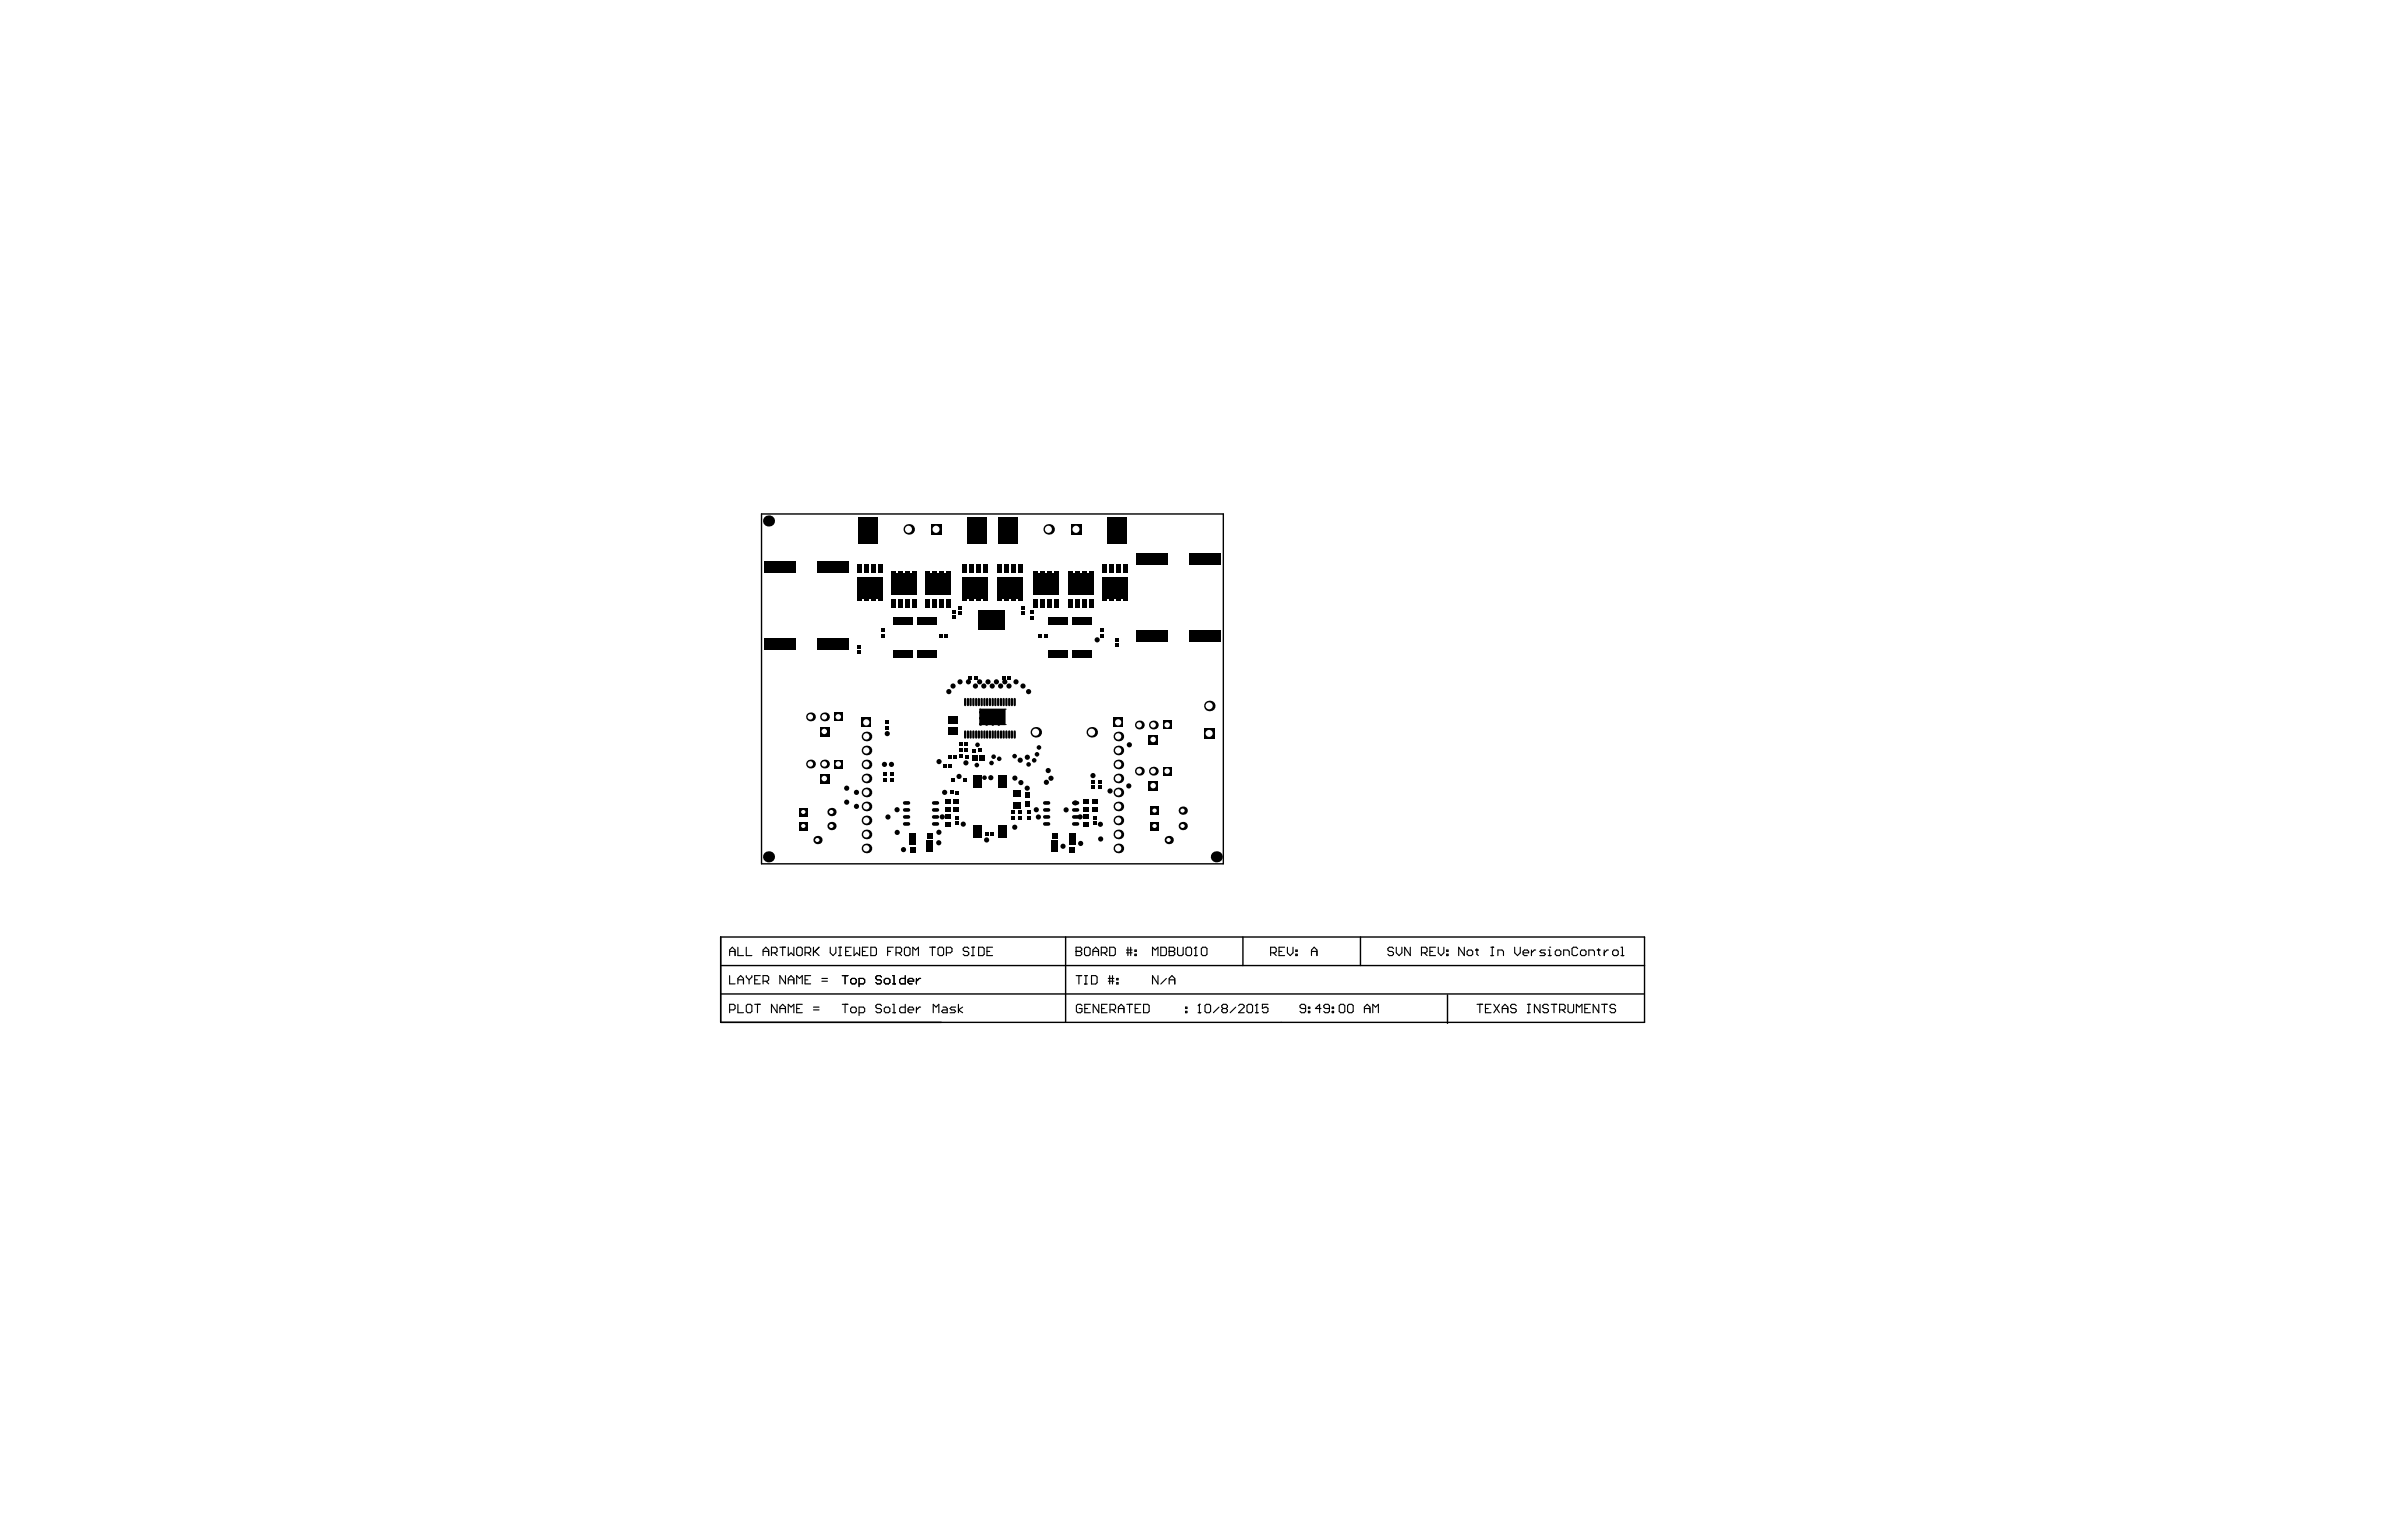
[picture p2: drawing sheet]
<svg xmlns="http://www.w3.org/2000/svg" width="432mm" height="279mm" viewBox="0 0 432 279" stroke-linecap="round" stroke-linejoin="round" font-family="sans-serif">
<path d="M138 93.2h83.8v63.4h-83.8zM130.6 169.9h167.5v15.5h-167.5zM130.6 175.1h167.5M193.2 169.9v15.5M225.3 169.9v5.2M246.6 169.9v5.2M130.6 180.2h167.5M262.4 180.4v5.2" fill="none" stroke="#000" stroke-width=".25"/>
<g fill="none" stroke="#000" stroke-width=".2">
<path d="M132.3 173.3v-1l.4-.6 .6 .6v1M132.3 176.9v1.5h1M132.3 172.5h1M133.8 171.7v1.6h1M133.8 178.4v-1l.5-.5 .5 .5v1M133.8 177.7h1M135.3 171.7v1.6h1M135.3 176.9v.3l.5 .5M135.8 177.7v.7M136.3 176.9v.3l-.5 .5M136.8 177.7h.5M137.8 176.9h-1v1.5h1"/>
<path d="M138.3 172.5h1M138.3 177.9h.8l.2-.2v-.5l-.2-.3h-.8v1.5M138.3 173.3v-1l.5-.6 .5 .6v1M138.8 177.9l.5 .5M139.8 172.8h.8l.3-.3v-.5l-.3-.3h-.8v1.6M140.4 172.8l.5 .5M141.4 171.7h1M141.9 171.7v1.6M142.4 176.9v1.5l-1-1.5v1.5M142.9 171.7v1.6l.5-.5 .5 .5v-1.6M142.9 178.4v-1l.5-.5 .5 .5v1M142.9 177.7h1"/>
<path d="M144.4 178.4v-1.5l.5 .5 .5-.5v1.5M144.7 171.7h.5l.2 .3v1l-.2 .3h-.5l-.3-.3v-1zM145.9 172.8h.8l.3-.3v-.5l-.3-.3h-.8v1.6M145.9 177.7h.5M146.4 172.8l.6 .5M147 176.9h-1.1v1.5h1.1M147.5 171.7v1.6M147.7 172.5l.8 .8M148.5 171.7l-1 1.1M149 177.9h1M149 177.4h1M150.5 171.7v1.1l.5 .5 .5-.5v-1.1"/>
<path d="M152 173.3h.5M152 171.7h.5M152.3 171.7v1.6M152.7 176.9h1M153.2 176.9v1.5M153.3 172.5h.5M154.3 171.7h-1v1.6h1M154.5 177.4h.5l.2 .3v.4l-.2 .3h-.5l-.3-.3v-.4zM154.8 171.7v1.6l.5-.5 .5 .5v-1.6M155.7 178.4h.8l.2-.3v-.4l-.2-.3h-.8v1.5M156.3 172.5h.5M157.4 171.7h-1.1v1.6h1.1"/>
<path d="M157.9 171.7h.7l.3 .3v1l-.3 .3h-.7zM159.8 177.2l-.3-.3h-.5l-.2 .3v.2l.2 .3h.5l.3 .2v.2l-.3 .3h-.5l-.2-.3M160.5 177.4h.6l.2 .3v.4l-.2 .3h-.6l-.2-.3v-.4zM160.9 172.5h.5M161.8 178.4h.5M161.8 176.9h.3v1.5M161.9 171.7h-1v1.6M162.4 172.8h.8l.2-.3v-.5l-.2-.3h-.8v1.6M162.9 172.8l.5 .5M164.1 176.9v1.5h-.8l-.2-.3v-.4l.2-.3h.8M164.2 171.7h.5l.3 .3v1l-.3 .3h-.5l-.3-.3v-1zM164.6 177.9h1v-.2l-.2-.3h-.5l-.3 .3v.4l.3 .3h.5"/>
<path d="M165.5 173.3v-1.6l.5 .6 .5-.6v1.6M166.1 177.4v1M166.9 177.4h-.3l-.5 .5M168.5 171.7h1M169 171.7v1.6M170.3 171.7h.5l.3 .3v1l-.3 .3h-.5l-.3-.3v-1zM171.6 172.8h.7l.3-.3v-.5l-.3-.3h-.7v1.6M175.6 172l-.2-.3h-.5l-.3 .3v.3l.3 .2h.5l.2 .3v.2l-.2 .3h-.5l-.3-.3M176.1 173.3h.5M176.1 171.7h.5M176.4 171.7v1.6M177.4 171.7h.8l.2 .3v1l-.2 .3h-.8z"/>
<path d="M178.9 172.5h.5M179.9 171.7h-1v1.6h1M195.1 172.5h.1M195.1 171.7h.7l.3 .3v.3l-.3 .2 .3 .3v.2l-.3 .3h-.7zM195.1 172.5h.7M195.1 176.9h1M195.6 176.9v1.5M196.6 176.9h.5M196.6 178.4h.5M196.8 171.7h.6l.2 .3v1l-.2 .3h-.6l-.2-.3v-1zM196.8 176.9v1.5M197.9 176.9h.7l.3 .3v1l-.3 .2h-.7z"/>
<path d="M198.1 172.5h1M198.1 173.3v-1l.5-.6 .5 .6v1M199.6 172.8h.8l.3-.3v-.5l-.3-.3h-.8v1.6M200.1 172.8l.6 .5M200.9 177.9h1M200.9 177.4h1M201.2 171.7h.7l.3 .3v1l-.3 .3h-.7zM201.2 176.9v1.5M201.7 176.9v1.5M202.4 177.4h.3v.3h-.3zM202.4 178.2h.3v.2h-.3zM204.2 172.8h1"/>
<path d="M204.2 172.3h1M204.5 171.7v1.6M205 171.7v1.6M205.7 173h.3v.3h-.3zM205.7 172.3h.3v.2h-.3zM208.9 173.3v-1.6l.5 .6 .5-.6v1.6M209.9 176.9v1.5l-1-1.5v1.5M210.4 171.7h.8l.2 .3v1l-.2 .3h-.8zM211.4 177.4l-1 1M211.9 172.5h.1M211.9 171.7h.8l.3 .3v.3l-.3 .2 .3 .3v.2l-.3 .3h-.8zM211.9 172.5h.8"/>
<path d="M211.9 177.7h1.1M211.9 178.4v-1l.6-.5 .5 .5v1M213.5 171.7v1.3l.2 .3h.5l.3-.3v-1.3M215.2 171.7h.5l.3 .3v1l-.3 .3h-.5l-.2-.3v-1zM216.5 173.3h.5M216.8 171.7h.1M216.8 171.7v1.6M216.8 171.7l-.3 .3M218 171.7h.5l.3 .3v1l-.3 .3h-.5l-.2-.3v-1zM230.3 172.8h.8l.2-.3v-.5l-.2-.3h-.8v1.6M230.8 172.8l.5 .5M231.9 172.5h.5"/>
<path d="M232.9 171.7h-1v1.6h1M233.4 171.7v1.1l.5 .5 .5-.5v-1.1M234.9 173h.3v.3h-.3zM234.9 172.3h.3v.2h-.3zM237.7 172.5h1M237.7 173.3v-1l.5-.6 .5 .6v1M252.6 172l-.2-.3h-.6l-.2 .3v.3l.2 .2h.6l.2 .3v.2l-.2 .3h-.6l-.2-.3M253.1 171.7v1.1l.5 .5 .5-.5v-1.1M255.7 171.7v1.6l-1.1-1.6v1.6M257.7 172.8h.7l.3-.3v-.5l-.3-.3h-.7v1.6M258.2 172.8l.5 .5M259.2 172.5h.5"/>
<path d="M260.2 171.7h-1v1.6h1M260.7 171.7v1.1l.5 .5 .5-.5v-1.1M262.2 173h.3v.3h-.3zM262.2 172.3h.3v.2h-.3zM265.4 171.7v1.6l-1-1.6v1.6M266.2 172.3h.5l.3 .2v.5l-.3 .3h-.5l-.3-.3v-.5zM267.5 172.3h.5M267.7 172v1l.3 .3M270.3 173.3h.5M270.3 171.7h.5M270.5 171.7v1.6M271.5 173.3v-1h.8l.2 .2v.8"/>
<path d="M274.6 171.7v1.1l.5 .5 .5-.5v-1.1M276.1 172.8h1v-.3l-.2-.2h-.5l-.3 .2v.5l.3 .3h.5M277.6 172.3v1M278.4 172.3h-.3l-.5 .5M280.2 172.3h-.8l-.3 .2 .3 .3h.5l.3 .2-.3 .3h-.8M280.7 173.3h.5M280.7 172.3h.2v1M280.9 171.7h.1M282.2 172.3h.5l.2 .2v.5l-.2 .3h-.5l-.3-.3v-.5zM283.5 173.3v-1h.7l.3 .2v.8M286 172l-.3-.3h-.5l-.2 .3v1l.2 .3h.5l.3-.3M286.8 172.3h.5l.2 .2v.5l-.2 .3h-.5l-.3-.3v-.5z"/>
<path d="M288 173.3v-1h.8l.2 .2v.8M289.5 172.3h.5M289.8 172v1l.2 .3M290.8 172.3v1M291.6 172.3h-.3l-.5 .5M292.6 172.3h.5l.2 .2v.5l-.2 .3h-.5l-.3-.3v-.5zM293.9 173.3h.5M293.9 171.7h.2v1.6M132.3 183.1h.7l.3-.2v-.5l-.3-.3h-.7v1.5M133.8 182.1v1.5h1M135.5 182.1h.5l.3 .3v1l-.3 .2h-.5l-.2-.2v-1zM136.8 182.1h1"/>
<path d="M137.3 182.1v1.5M140.9 182.1v1.5l-1.1-1.5v1.5M141.4 183.6v-1l.5-.5 .5 .5v1M141.4 182.9h1M142.9 183.6v-1.5l.5 .5 .5-.5v1.5M144.4 182.9h.5M145.4 182.1h-1v1.5h1M147.5 183.1h1M147.5 182.6h1M152.7 182.1h1M153.2 182.1v1.5M154.5 182.6h.5l.2 .3v.5l-.2 .2h-.5l-.3-.2v-.5z"/>
<path d="M155.7 183.6h.8l.2-.2v-.5l-.2-.3h-.8v1.5M159.8 182.4l-.3-.3h-.5l-.2 .3v.2l.2 .3h.5l.3 .2v.3l-.3 .2h-.5l-.2-.2M160.5 182.6h.6l.2 .3v.5l-.2 .2h-.6l-.2-.2v-.5zM161.8 182.1h.3v1.5M161.8 183.6h.5M164.1 182.1v1.5h-.8l-.2-.2v-.5l.2-.3h.8M164.6 183.1h1v-.2l-.2-.3h-.5l-.3 .3v.5l.3 .2h.5M166.1 182.6v1M166.9 182.6h-.3l-.5 .5M169.2 183.6v-1.5l.5 .5 .5-.5v1.5M170.9 182.6h.6l.2 .3v.7h-.8l-.2-.2 .2-.3h.8M173.2 182.6h-.7l-.3 .3 .3 .2h.5l.2 .3-.2 .2h-.8"/>
<path d="M173.7 182.1v1.5M174.5 182.6l-.8 .5 .8 .5M196.1 182.4l-.2-.3h-.5l-.3 .3v1l.3 .2h.5l.2-.2v-.5h-.5M196.6 182.9h.6M197.7 182.1h-1.1v1.5h1.1M199.2 182.1v1.5l-1-1.5v1.5M199.7 182.9h.5M200.7 182.1h-1v1.5h1M201.2 183.1h.8l.2-.2v-.5l-.2-.3h-.8v1.5M201.7 183.1l.5 .5M202.7 182.9h1M202.7 183.6v-1l.5-.5 .5 .5v1"/>
<path d="M204.3 182.1h1M204.8 182.1v1.5M205.8 182.9h.5M206.8 182.1h-1v1.5h1M207.3 182.1h.8l.2 .3v1l-.2 .2h-.8zM214.9 183.4h.3v.2h-.3zM214.9 182.6h.3v.3h-.3zM217.2 183.6h.5M217.4 182.1h.1M217.4 182.1v1.5M217.4 182.1l-.2 .3M218.7 182.1h.5l.3 .3v1l-.3 .2h-.5l-.3-.2v-1z"/>
<path d="M221 182.6l-1 1M221.7 182.9l-.2-.3v-.2l.2-.3h.5l.3 .3v.2l-.3 .3M221.7 182.9l-.2 .2v.3l.2 .2h.5l.3-.2v-.3l-.3-.2M221.7 182.9h.5M224 182.6l-1 1M224.5 182.4l.3-.3h.5l.2 .3v.2l-1 1h1M226.3 182.1h.5l.3 .3v1l-.3 .2h-.5l-.3-.2v-1zM227.6 183.6h.5M227.8 182.1h.1M227.8 182.1v1.5M227.8 182.1l-.2 .3M229.9 182.1h-1.1v.8l.5-.3h.3l.3 .3v.5l-.3 .2h-.5l-.3-.2"/>
<path d="M236.7 182.9h-.8l-.2-.3v-.2l.2-.3h.5l.3 .3v1l-.3 .2h-.5l-.2-.2M237.2 183.4h.2v.2h-.2zM237.2 182.6h.2v.3h-.2zM239.5 182.9h-1l.7-.8v1.5M241 182.9h-.8l-.2-.3v-.2l.2-.3h.5l.3 .3v1l-.3 .2h-.5l-.2-.2M241.5 183.4h.2v.2h-.2zM241.5 182.6h.2v.3h-.2zM243 182.1h.5l.3 .3v1l-.3 .2h-.5l-.2-.2v-1zM244.5 182.1h.5l.3 .3v1l-.3 .2h-.5l-.2-.2v-1zM247.3 182.9h1M247.3 183.6v-1l.5-.5 .5 .5v1M248.9 183.6v-1.5l.5 .5 .5-.5v1.5"/>
<path d="M267.8 182.1h1M268.3 182.1v1.5M269.3 182.9h.5M270.3 182.1h-1v1.5h1M270.8 182.1l1 1.5M271.8 182.1l-1 1.5M272.3 182.9h1M272.3 183.6v-1l.5-.5 .5 .5v1M274.9 182.4l-.3-.3h-.5l-.3 .3v.2l.3 .3h.5l.3 .2v.3l-.3 .2h-.5l-.3-.2M276.9 182.1h.5M276.9 183.6h.5M277.1 182.1v1.5"/>
<path d="M279.2 182.1v1.5l-1-1.5v1.5M280.7 182.4l-.3-.3h-.5l-.2 .3v.2l.2 .3h.5l.3 .2v.3l-.3 .2h-.5l-.2-.2M281.2 182.1h1M281.7 182.1v1.5M282.7 183.1h.8l.2-.2v-.5l-.2-.3h-.8v1.5M283.2 183.1l.5 .5M284.2 182.1v1.3l.3 .2h.5l.3-.2v-1.3M285.8 183.6v-1.5l.5 .5 .5-.5v1.5M287.3 182.9h.5M288.3 182.1h-1v1.5h1M289.8 182.1v1.5l-1-1.5v1.5M290.3 182.1h1"/>
<path d="M290.8 182.1v1.5M292.9 182.4l-.3-.3h-.5l-.3 .3v.2l.3 .3h.5l.3 .2v.3l-.3 .2h-.5l-.3-.2"/>
</g>
<g fill="#000">
<path d="M155.4 104.7h4.6v4h-4.6z" fill-rule="evenodd"/>
<path d="M161.6 103.8h4.6v4h-4.6z" fill-rule="evenodd"/>
<path d="M167.7 103.8h4.6v4h-4.6z" fill-rule="evenodd"/>
<path d="M174.4 104.7h4.6v4h-4.6z" fill-rule="evenodd"/>
<path d="M180.8 104.7h4.6v4h-4.6z" fill-rule="evenodd"/>
<path d="M187.2 103.8h4.7v4h-4.7z" fill-rule="evenodd"/>
<path d="M193.6 103.8h4.6v4h-4.6z" fill-rule="evenodd"/>
<path d="M199.8 104.7h4.6v4h-4.6z" fill-rule="evenodd"/>
<path d="M144.9 149h1.5v1.5h-1.5z" fill-rule="evenodd"/>
</g>
<g fill="#000">
<circle cx="198.9" cy="116" r=".47"/>
<circle cx="160.3" cy="138.6" r=".47"/>
<circle cx="160.8" cy="133" r=".47"/>
<circle cx="161.6" cy="138.6" r=".47"/>
<circle cx="170.2" cy="138.1" r=".47"/>
<circle cx="172" cy="125.4" r=".47"/>
<circle cx="172.8" cy="124.4" r=".47"/>
<circle cx="174" cy="123.6" r=".47"/>
<circle cx="175.1" cy="138.3" r=".47"/>
<circle cx="175.6" cy="123.6" r=".47"/>
<circle cx="176.8" cy="124.4" r=".47"/>
<circle cx="177.1" cy="138.7" r=".42"/>
<circle cx="177.2" cy="135" r=".42"/>
<circle cx="177.6" cy="123.6" r=".47"/>
<circle cx="177.8" cy="129.1" r=".29"/>
<circle cx="177.8" cy="130.2" r=".29"/>
<circle cx="177.8" cy="131.3" r=".29"/>
<circle cx="178.3" cy="124.4" r=".47"/>
<circle cx="178.9" cy="130.2" r=".29"/>
<circle cx="178.9" cy="129.1" r=".29"/>
<circle cx="178.9" cy="131.3" r=".29"/>
<circle cx="179.1" cy="123.6" r=".47"/>
<circle cx="179.7" cy="138.3" r=".42"/>
<circle cx="179.9" cy="124.4" r=".47"/>
<circle cx="180" cy="130.2" r=".29"/>
<circle cx="180" cy="129.1" r=".29"/>
<circle cx="180" cy="131.3" r=".29"/>
<circle cx="180.1" cy="137.2" r=".42"/>
<circle cx="180.6" cy="123.6" r=".47"/>
<circle cx="181.1" cy="129.1" r=".29"/>
<circle cx="181.1" cy="130.2" r=".29"/>
<circle cx="181.1" cy="131.3" r=".29"/>
<circle cx="181.1" cy="137.6" r=".42"/>
<circle cx="181.4" cy="124.4" r=".47"/>
<circle cx="182.1" cy="123.6" r=".47"/>
<circle cx="182.9" cy="124.4" r=".47"/>
<circle cx="183.9" cy="137.1" r=".42"/>
<circle cx="184.2" cy="123.6" r=".47"/>
<circle cx="184.9" cy="137.8" r=".47"/>
<circle cx="185.4" cy="124.4" r=".47"/>
<circle cx="186.2" cy="137.3" r=".47"/>
<circle cx="186.5" cy="138.6" r=".42"/>
<circle cx="186.5" cy="125.4" r=".47"/>
<circle cx="187.5" cy="137.9" r=".42"/>
<circle cx="188" cy="136.8" r=".42"/>
<circle cx="188.3" cy="135.5" r=".42"/>
<circle cx="190" cy="139.7" r=".47"/>
<circle cx="204.7" cy="135" r=".47"/>
<circle cx="153.5" cy="142.9" r=".47"/>
<circle cx="153.5" cy="145.4" r=".47"/>
<circle cx="155.3" cy="143.7" r=".47"/>
<circle cx="155.3" cy="146.2" r=".47"/>
<circle cx="161" cy="148.1" r=".47"/>
<circle cx="162.6" cy="146.8" r=".47"/>
<circle cx="162.6" cy="150.9" r=".47"/>
<circle cx="163.8" cy="154" r=".47"/>
<circle cx="170.2" cy="152.8" r=".47"/>
<circle cx="170.2" cy="150.9" r=".47"/>
<circle cx="170.8" cy="148.1" r=".47"/>
<circle cx="171.2" cy="143.7" r=".47"/>
<circle cx="173.9" cy="140.8" r=".47"/>
<circle cx="174.6" cy="149.4" r=".47"/>
<circle cx="178.5" cy="141" r=".42"/>
<circle cx="178.9" cy="152.3" r=".47"/>
<circle cx="179.6" cy="141" r=".47"/>
<circle cx="184" cy="150" r=".47"/>
<circle cx="184" cy="141.1" r=".47"/>
<circle cx="185.1" cy="141.9" r=".47"/>
<circle cx="186.2" cy="142.9" r=".47"/>
<circle cx="187.9" cy="146.8" r=".47"/>
<circle cx="188.2" cy="148.1" r=".47"/>
<circle cx="189.7" cy="141.8" r=".47"/>
<circle cx="190.5" cy="141.1" r=".47"/>
<circle cx="192.7" cy="153.4" r=".47"/>
<circle cx="193.3" cy="146.8" r=".47"/>
<circle cx="194.9" cy="145.6" r=".47"/>
<circle cx="195.8" cy="148.1" r=".47"/>
<circle cx="195.9" cy="152.9" r=".47"/>
<circle cx="198.1" cy="140.6" r=".47"/>
<circle cx="199.5" cy="149.5" r=".47"/>
<circle cx="199.5" cy="152.1" r=".47"/>
<circle cx="201.2" cy="143.4" r=".47"/>
<circle cx="204.6" cy="142.5" r=".47"/>
</g>
<circle cx="145.6" cy="149.8" r=".38" fill="#fff"/>
<circle cx="202.7" cy="153.8" r=".88" fill="#000"/>
<circle cx="202.7" cy="153.8" r=".57" fill="#fff"/>
<circle cx="202.7" cy="143.7" r=".88" fill="#000"/>
<circle cx="202.7" cy="143.7" r=".57" fill="#fff"/>
<circle cx="202.7" cy="133.5" r=".88" fill="#000"/>
<circle cx="202.7" cy="133.5" r=".57" fill="#fff"/>
<circle cx="206.5" cy="139.8" r=".8" fill="#000"/>
<circle cx="206.5" cy="139.8" r=".49" fill="#fff"/>
<circle cx="206.5" cy="131.5" r=".8" fill="#000"/>
<circle cx="206.5" cy="131.4" r=".49" fill="#fff"/>
<path d="M144.9 146.5h1.5v1.5h-1.5z" fill-rule="evenodd" fill="#000"/>
<circle cx="145.6" cy="147.2" r=".38" fill="#fff"/>
<path d="M151.2 137.7h1.6v1.6h-1.6z" fill-rule="evenodd" fill="#000"/>
<circle cx="152" cy="138.5" r=".49" fill="#fff"/>
<circle cx="202.7" cy="148.8" r=".88" fill="#000"/>
<circle cx="202.7" cy="148.7" r=".57" fill="#fff"/>
<circle cx="202.7" cy="151.3" r=".88" fill="#000"/>
<circle cx="202.7" cy="151.3" r=".57" fill="#fff"/>
<circle cx="202.7" cy="138.6" r=".88" fill="#000"/>
<circle cx="202.7" cy="138.6" r=".57" fill="#fff"/>
<circle cx="202.7" cy="141.1" r=".88" fill="#000"/>
<circle cx="202.7" cy="141.1" r=".57" fill="#fff"/>
<circle cx="202.7" cy="136.1" r=".88" fill="#000"/>
<circle cx="202.7" cy="136.1" r=".57" fill="#fff"/>
<path d="M201.9 130.1h1.7v1.8h-1.7z" fill-rule="evenodd" fill="#000"/>
<circle cx="202.7" cy="131" r=".57" fill="#fff"/>
<path d="M151.2 129.2h1.6v1.6h-1.6z" fill-rule="evenodd" fill="#000"/>
<circle cx="152" cy="130" r=".49" fill="#fff"/>
<circle cx="202.7" cy="146.2" r=".88" fill="#000"/>
<circle cx="202.7" cy="146.2" r=".57" fill="#fff"/>
<circle cx="150.7" cy="149.8" r=".75" fill="#000"/>
<circle cx="150.7" cy="149.8" r=".38" fill="#fff"/>
<circle cx="157.1" cy="153.8" r=".88" fill="#000"/>
<circle cx="157" cy="153.8" r=".57" fill="#fff"/>
<circle cx="157.1" cy="143.7" r=".88" fill="#000"/>
<circle cx="157" cy="143.7" r=".57" fill="#fff"/>
<circle cx="157.1" cy="133.5" r=".88" fill="#000"/>
<circle cx="157" cy="133.5" r=".57" fill="#fff"/>
<path d="M208.6 149h1.5v1.5h-1.5z" fill-rule="evenodd" fill="#000"/>
<circle cx="209.3" cy="149.8" r=".38" fill="#fff"/>
<circle cx="209.1" cy="139.8" r=".8" fill="#000"/>
<circle cx="209" cy="139.8" r=".49" fill="#fff"/>
<circle cx="209.1" cy="131.5" r=".8" fill="#000"/>
<circle cx="209" cy="131.4" r=".49" fill="#fff"/>
<circle cx="214.4" cy="149.8" r=".75" fill="#000"/>
<circle cx="214.4" cy="149.8" r=".38" fill="#fff"/>
<path d="M210.8 139h1.6v1.6h-1.6z" fill-rule="evenodd" fill="#000"/>
<circle cx="211.6" cy="139.8" r=".49" fill="#fff"/>
<path d="M210.8 130.6h1.6v1.6h-1.6z" fill-rule="evenodd" fill="#000"/>
<circle cx="211.6" cy="131.4" r=".49" fill="#fff"/>
<circle cx="150.7" cy="147.2" r=".75" fill="#000"/>
<circle cx="150.7" cy="147.2" r=".38" fill="#fff"/>
<circle cx="148.2" cy="152.3" r=".75" fill="#000"/>
<circle cx="148.2" cy="152.3" r=".38" fill="#fff"/>
<circle cx="149.5" cy="138.5" r=".8" fill="#000"/>
<circle cx="149.4" cy="138.5" r=".49" fill="#fff"/>
<circle cx="146.9" cy="138.5" r=".8" fill="#000"/>
<circle cx="146.9" cy="138.5" r=".49" fill="#fff"/>
<path d="M148.6 140.3h1.7v1.7h-1.7z" fill-rule="evenodd" fill="#000"/>
<circle cx="149.4" cy="141.2" r=".49" fill="#fff"/>
<path d="M148.6 131.8h1.7v1.7h-1.7z" fill-rule="evenodd" fill="#000"/>
<circle cx="149.4" cy="132.6" r=".49" fill="#fff"/>
<circle cx="157.1" cy="151.3" r=".88" fill="#000"/>
<circle cx="157" cy="151.3" r=".57" fill="#fff"/>
<circle cx="157.1" cy="148.8" r=".88" fill="#000"/>
<circle cx="157" cy="148.7" r=".57" fill="#fff"/>
<circle cx="157.1" cy="141.1" r=".88" fill="#000"/>
<circle cx="157" cy="141.1" r=".57" fill="#fff"/>
<circle cx="157.1" cy="138.6" r=".88" fill="#000"/>
<circle cx="157" cy="138.6" r=".57" fill="#fff"/>
<path d="M156.2 130.1h1.7v1.8h-1.7z" fill-rule="evenodd" fill="#000"/>
<circle cx="157" cy="131" r=".57" fill="#fff"/>
<circle cx="157.1" cy="136.1" r=".88" fill="#000"/>
<circle cx="157" cy="136.1" r=".57" fill="#fff"/>
<circle cx="164.7" cy="96" r=".95" fill="#000"/>
<circle cx="164.7" cy="96" r=".64" fill="#fff"/>
<circle cx="187.8" cy="132.8" r=".95" fill="#000"/>
<circle cx="187.7" cy="132.8" r=".65" fill="#fff"/>
<circle cx="190.1" cy="96" r=".95" fill="#000"/>
<circle cx="190" cy="96" r=".64" fill="#fff"/>
<circle cx="197.9" cy="132.8" r=".95" fill="#000"/>
<circle cx="197.9" cy="132.8" r=".65" fill="#fff"/>
<path d="M208.6 146.2h1.5v1.5h-1.5z" fill-rule="evenodd" fill="#000"/>
<circle cx="209.3" cy="147" r=".38" fill="#fff"/>
<path d="M208.2 141.6h1.7v1.7h-1.7z" fill-rule="evenodd" fill="#000"/>
<circle cx="209" cy="142.5" r=".49" fill="#fff"/>
<path d="M208.2 133.3h1.7v1.6h-1.7z" fill-rule="evenodd" fill="#000"/>
<circle cx="209" cy="134.1" r=".49" fill="#fff"/>
<circle cx="214.4" cy="147" r=".75" fill="#000"/>
<circle cx="214.4" cy="147" r=".38" fill="#fff"/>
<circle cx="211.9" cy="152.3" r=".75" fill="#000"/>
<circle cx="211.8" cy="152.3" r=".38" fill="#fff"/>
<circle cx="149.5" cy="130" r=".8" fill="#000"/>
<circle cx="149.4" cy="130" r=".49" fill="#fff"/>
<circle cx="146.9" cy="130" r=".8" fill="#000"/>
<circle cx="146.9" cy="130" r=".49" fill="#fff"/>
<circle cx="157.1" cy="146.2" r=".88" fill="#000"/>
<circle cx="157" cy="146.2" r=".57" fill="#fff"/>
<path d="M168.7 95h1.9v1.9h-1.9z" fill-rule="evenodd" fill="#000"/>
<circle cx="169.7" cy="96" r=".64" fill="#fff"/>
<path d="M218.3 132h1.9v1.9h-1.9z" fill-rule="evenodd" fill="#000"/>
<circle cx="219.2" cy="133" r=".64" fill="#fff"/>
<circle cx="219.2" cy="128" r=".95" fill="#000"/>
<circle cx="219.2" cy="128" r=".64" fill="#fff"/>
<path d="M194.1 95h1.9v1.9h-1.9z" fill-rule="evenodd" fill="#000"/>
<circle cx="195" cy="96" r=".64" fill="#fff"/>
<g fill="#000">
<path d="M155.6 93.9h3.5v4.7h-3.5z" fill-rule="evenodd"/>
<path d="M175.4 93.9h3.5v4.7h-3.5z" fill-rule="evenodd"/>
<path d="M180.9 93.9h3.5v4.7h-3.5z" fill-rule="evenodd"/>
<path d="M200.7 93.9h3.5v4.7h-3.5z" fill-rule="evenodd"/>
<path d="M138.4 115.7h5.8v2.1h-5.8z" fill-rule="evenodd"/>
<path d="M138.4 101.8h5.8v2.1h-5.8z" fill-rule="evenodd"/>
<path d="M148.1 115.7h5.8v2.1h-5.8z" fill-rule="evenodd"/>
<path d="M148.1 101.8h5.8v2.1h-5.8z" fill-rule="evenodd"/>
<path d="M155.5 117h.6v.7h-.6z" fill-rule="evenodd"/>
<path d="M155.5 118h.6v.6h-.6z" fill-rule="evenodd"/>
<path d="M155.4 108.3h.8v.7h-.8z" fill-rule="evenodd"/>
<path d="M155.4 102.4h.8v1.4h-.8z" fill-rule="evenodd"/>
<path d="M156.7 108.3h.8v.7h-.8z" fill-rule="evenodd"/>
<path d="M156.7 102.4h.8v1.4h-.8z" fill-rule="evenodd"/>
<path d="M157.9 108.3h.8v.7h-.8z" fill-rule="evenodd"/>
<path d="M157.9 102.4h.8v1.4h-.8z" fill-rule="evenodd"/>
<path d="M159.2 108.3h.8v.7h-.8z" fill-rule="evenodd"/>
<path d="M159.2 102.4h.8v1.4h-.8z" fill-rule="evenodd"/>
<path d="M159.8 114.9h.6v.7h-.6z" fill-rule="evenodd"/>
<path d="M159.8 113.9h.6v.7h-.6z" fill-rule="evenodd"/>
<path d="M161.6 108.7h.8v1.4h-.8z" fill-rule="evenodd"/>
<path d="M161.6 103.5h.8v.7h-.8z" fill-rule="evenodd"/>
<path d="M162.9 108.7h.8v1.4h-.8z" fill-rule="evenodd"/>
<path d="M162.9 103.5h.8v.7h-.8z" fill-rule="evenodd"/>
<path d="M164.2 108.7h.8v1.4h-.8z" fill-rule="evenodd"/>
<path d="M164.2 103.5h.8v.7h-.8z" fill-rule="evenodd"/>
<path d="M165.4 108.7h.8v1.4h-.8z" fill-rule="evenodd"/>
<path d="M165.4 103.5h.8v.7h-.8z" fill-rule="evenodd"/>
<path d="M161.9 117.8h3.5v1.4h-3.5z" fill-rule="evenodd"/>
<path d="M161.9 111.9h3.5v1.4h-3.5z" fill-rule="evenodd"/>
<path d="M167.7 108.7h.8v1.4h-.8z" fill-rule="evenodd"/>
<path d="M167.7 103.5h.8v.7h-.8z" fill-rule="evenodd"/>
<path d="M169 108.7h.8v1.4h-.8z" fill-rule="evenodd"/>
<path d="M169 103.5h.8v.7h-.8z" fill-rule="evenodd"/>
<path d="M166.2 117.8h3.5v1.4h-3.5z" fill-rule="evenodd"/>
<path d="M166.2 111.9h3.5v1.4h-3.5z" fill-rule="evenodd"/>
<path d="M170.3 108.7h.8v1.4h-.8z" fill-rule="evenodd"/>
<path d="M170.3 103.5h.8v.7h-.8z" fill-rule="evenodd"/>
<path d="M170.2 115h.7v.6h-.7z" fill-rule="evenodd"/>
<path d="M171.5 108.7h.8v1.4h-.8z" fill-rule="evenodd"/>
<path d="M171.5 103.5h.8v.7h-.8z" fill-rule="evenodd"/>
<path d="M171.2 115h.7v.5h-.7z" fill-rule="evenodd"/>
<path d="M172.6 110.6h.6v.7h-.6z" fill-rule="evenodd"/>
<path d="M172.6 111.6h.6v.7h-.6z" fill-rule="evenodd"/>
<path d="M173.8 110.9h.6v.6h-.6z" fill-rule="evenodd"/>
<path d="M173.8 109.9h.6v.6h-.6z" fill-rule="evenodd"/>
<path d="M174.4 108.3h.8v.7h-.8z" fill-rule="evenodd"/>
<path d="M174.4 102.4h.8v1.4h-.8z" fill-rule="evenodd"/>
<path d="M175.7 108.3h.8v.7h-.8z" fill-rule="evenodd"/>
<path d="M175.7 102.4h.8v1.4h-.8z" fill-rule="evenodd"/>
<path d="M177.3 110.7h4.7v3.5h-4.7z" fill-rule="evenodd"/>
<path d="M177 108.3h.8v.7h-.8z" fill-rule="evenodd"/>
<path d="M177 102.4h.8v1.4h-.8z" fill-rule="evenodd"/>
<path d="M178.2 108.3h.8v.7h-.8z" fill-rule="evenodd"/>
<path d="M178.2 102.4h.8v1.4h-.8z" fill-rule="evenodd"/>
<path d="M180.8 108.3h.8v.7h-.8z" fill-rule="evenodd"/>
<path d="M180.8 102.4h.8v1.4h-.8z" fill-rule="evenodd"/>
<path d="M182 108.3h.8v.7h-.8z" fill-rule="evenodd"/>
<path d="M182 102.4h.8v1.4h-.8z" fill-rule="evenodd"/>
<path d="M183.3 108.3h.8v.7h-.8z" fill-rule="evenodd"/>
<path d="M183.3 102.4h.8v1.4h-.8z" fill-rule="evenodd"/>
<path d="M184.6 108.3h.8v.7h-.8z" fill-rule="evenodd"/>
<path d="M184.6 102.4h.8v1.4h-.8z" fill-rule="evenodd"/>
<path d="M185.2 110.9h.6v.7h-.6z" fill-rule="evenodd"/>
<path d="M185.2 109.8h.6v.7h-.6z" fill-rule="evenodd"/>
<path d="M187.2 108.7h.8v1.4h-.8z" fill-rule="evenodd"/>
<path d="M187.2 103.5h.8v.7h-.8z" fill-rule="evenodd"/>
<path d="M186.7 111.6h.6v.7h-.6z" fill-rule="evenodd"/>
<path d="M186.7 110.6h.6v.7h-.6z" fill-rule="evenodd"/>
<path d="M188.5 108.7h.8v1.4h-.8z" fill-rule="evenodd"/>
<path d="M188.5 103.5h.8v.7h-.8z" fill-rule="evenodd"/>
<path d="M188.2 115h.7v.6h-.7z" fill-rule="evenodd"/>
<path d="M189.8 108.7h.8v1.4h-.8z" fill-rule="evenodd"/>
<path d="M189.8 103.5h.8v.7h-.8z" fill-rule="evenodd"/>
<path d="M189.2 115h.7v.5h-.7z" fill-rule="evenodd"/>
<path d="M191 108.7h.9v1.4h-.9z" fill-rule="evenodd"/>
<path d="M191 103.5h.9v.7h-.9z" fill-rule="evenodd"/>
<path d="M193.6 108.7h.8v1.4h-.8z" fill-rule="evenodd"/>
<path d="M193.6 103.5h.8v.7h-.8z" fill-rule="evenodd"/>
<path d="M190.1 117.8h3.5v1.4h-3.5z" fill-rule="evenodd"/>
<path d="M190.1 111.9h3.5v1.4h-3.5z" fill-rule="evenodd"/>
<path d="M194.8 108.7h.9v1.4h-.9z" fill-rule="evenodd"/>
<path d="M194.8 103.5h.9v.7h-.9z" fill-rule="evenodd"/>
<path d="M196.1 108.7h.8v1.4h-.8z" fill-rule="evenodd"/>
<path d="M196.1 103.5h.8v.7h-.8z" fill-rule="evenodd"/>
<path d="M197.4 108.7h.8v1.4h-.8z" fill-rule="evenodd"/>
<path d="M197.4 103.5h.8v.7h-.8z" fill-rule="evenodd"/>
<path d="M194.4 117.8h3.5v1.4h-3.5z" fill-rule="evenodd"/>
<path d="M194.4 111.9h3.5v1.4h-3.5z" fill-rule="evenodd"/>
<path d="M199.4 114.9h.6v.7h-.6z" fill-rule="evenodd"/>
<path d="M199.4 113.9h.6v.7h-.6z" fill-rule="evenodd"/>
<path d="M199.8 108.3h.8v.7h-.8z" fill-rule="evenodd"/>
<path d="M199.8 102.4h.8v1.4h-.8z" fill-rule="evenodd"/>
<path d="M201.1 108.3h.8v.7h-.8z" fill-rule="evenodd"/>
<path d="M201.1 102.4h.8v1.4h-.8z" fill-rule="evenodd"/>
<path d="M202.2 116.7h.6v.7h-.6z" fill-rule="evenodd"/>
<path d="M202.2 115.7h.6v.7h-.6z" fill-rule="evenodd"/>
<path d="M202.3 108.3h.8v.7h-.8z" fill-rule="evenodd"/>
<path d="M202.3 102.4h.8v1.4h-.8z" fill-rule="evenodd"/>
<path d="M203.6 108.3h.8v.7h-.8z" fill-rule="evenodd"/>
<path d="M203.6 102.4h.8v1.4h-.8z" fill-rule="evenodd"/>
<path d="M205.9 114.2h5.8v2.1h-5.8z" fill-rule="evenodd"/>
<path d="M205.9 100.3h5.8v2.1h-5.8z" fill-rule="evenodd"/>
<path d="M215.6 114.2h5.8v2.1h-5.8z" fill-rule="evenodd"/>
<path d="M215.6 100.3h5.8v2.1h-5.8z" fill-rule="evenodd"/>
<path d="M160.6 130.6h.6v.7h-.6z" fill-rule="evenodd"/>
<path d="M160.6 131.7h.6v.7h-.6z" fill-rule="evenodd"/>
<path d="M170.9 138.6h.7v.5h-.7z" fill-rule="evenodd"/>
<path d="M171.8 136.9h.7v.6h-.7z" fill-rule="evenodd"/>
<path d="M171.9 138.6h.7v.6h-.7z" fill-rule="evenodd"/>
<path d="M172.9 136.9h.7v.6h-.7z" fill-rule="evenodd"/>
<path d="M171.9 129.8h1.6v1.4h-1.6z" fill-rule="evenodd"/>
<path d="M171.9 131.8h1.6v1.4h-1.6z" fill-rule="evenodd"/>
<path d="M173.8 135.7h.7v.6h-.7z" fill-rule="evenodd"/>
<path d="M173.8 134.6h.7v.6h-.7z" fill-rule="evenodd"/>
<path d="M173.9 136.9h.7v.5h-.7z" fill-rule="evenodd"/>
<path d="M174.8 135.7h.7v.6h-.7z" fill-rule="evenodd"/>
<path d="M174.8 134.6h.7v.6h-.7z" fill-rule="evenodd"/>
<path d="M174.9 136.9h.7v.6h-.7z" fill-rule="evenodd"/>
<path d="M175.5 122.6h.7v.6h-.7z" fill-rule="evenodd"/>
<path d="M176.5 122.6h.7v.6h-.7z" fill-rule="evenodd"/>
<path d="M176.3 135.8h.7v.6h-.7z" fill-rule="evenodd"/>
<path d="M176.2 137h.9v1h-.9z" fill-rule="evenodd"/>
<path d="M177.6 128.5h4.6l.1 2.9-.1 .1h-4.6z" fill-rule="evenodd"/>
<path d="M177.3 135.8h.7v.6h-.7z" fill-rule="evenodd"/>
<path d="M177.6 137h.9v.9h-.9z" fill-rule="evenodd"/>
<path d="M181.6 122.6h.7v.6h-.7z" fill-rule="evenodd"/>
<path d="M182.6 122.6h.7v.6h-.7z" fill-rule="evenodd"/>
<path d="M160.1 141.1h.6v.7h-.6z" fill-rule="evenodd"/>
<path d="M160.1 140h.6v.7h-.6z" fill-rule="evenodd"/>
<path d="M161.3 141.1h.6v.7h-.6z" fill-rule="evenodd"/>
<path d="M161.3 140h.6v.7h-.6z" fill-rule="evenodd"/>
<path d="M165 153.6h.9v.9h-.9z" fill-rule="evenodd"/>
<path d="M164.8 151.1h1.2v2.1h-1.2z" fill-rule="evenodd"/>
<path d="M167.9 152.4h1.2v2.1h-1.2z" fill-rule="evenodd"/>
<path d="M168.2 151.1h.9v.9h-.9z" fill-rule="evenodd"/>
<path d="M171.4 149h.9v.9h-.9z" fill-rule="evenodd"/>
<path d="M171.5 147.6h.9v.9h-.9z" fill-rule="evenodd"/>
<path d="M172.2 143.4h.7v.6h-.7z" fill-rule="evenodd"/>
<path d="M171.4 146.4h.9v.9h-.9z" fill-rule="evenodd"/>
<path d="M171.4 144.9h.9v.9h-.9z" fill-rule="evenodd"/>
<path d="M172.4 141.1h.8v.7h-.8z" fill-rule="evenodd"/>
<path d="M173.1 148.9h.6v.7h-.6z" fill-rule="evenodd"/>
<path d="M173.1 147.9h.6v.7h-.6z" fill-rule="evenodd"/>
<path d="M173.2 143.4h.7v.6h-.7z" fill-rule="evenodd"/>
<path d="M172.9 144.9h.9v.9h-.9z" fill-rule="evenodd"/>
<path d="M172.9 146.4h.9v.9h-.9z" fill-rule="evenodd"/>
<path d="M174.7 141.1h.6v.7h-.6z" fill-rule="evenodd"/>
<path d="M176.4 149.7h1.5v2.2h-1.5z" fill-rule="evenodd"/>
<path d="M176.4 140.6h1.5v2.2h-1.5z" fill-rule="evenodd"/>
<path d="M178.5 150.9h.7v.6h-.7z" fill-rule="evenodd"/>
<path d="M179.5 150.9h.8v.6h-.8z" fill-rule="evenodd"/>
<path d="M180.9 149.7h1.5v2.2h-1.5z" fill-rule="evenodd"/>
<path d="M180.9 140.6h1.5v2.2h-1.5z" fill-rule="evenodd"/>
<path d="M183.4 146.9h.6v.7h-.6z" fill-rule="evenodd"/>
<path d="M183.4 147.9h.6v.7h-.6z" fill-rule="evenodd"/>
<path d="M183.8 145.4h1.3v1.2h-1.3z" fill-rule="evenodd"/>
<path d="M183.8 143.3h1.3v1.2h-1.3z" fill-rule="evenodd"/>
<path d="M184.7 147.9h.6v.7h-.6z" fill-rule="evenodd"/>
<path d="M184.7 146.9h.6v.7h-.6z" fill-rule="evenodd"/>
<path d="M186.2 146.9h.6v.7h-.6z" fill-rule="evenodd"/>
<path d="M186.2 147.9h.6v.7h-.6z" fill-rule="evenodd"/>
<path d="M185.8 145.3h.9v.9h-.9z" fill-rule="evenodd"/>
<path d="M185.8 143.7h.9v.9h-.9z" fill-rule="evenodd"/>
<path d="M190.6 152.4h1.2v2.1h-1.2z" fill-rule="evenodd"/>
<path d="M190.7 151.1h.9v.9h-.9z" fill-rule="evenodd"/>
<path d="M193.9 153.6h.9v.9h-.9z" fill-rule="evenodd"/>
<path d="M193.8 151.1h1.1v2.1h-1.1z" fill-rule="evenodd"/>
<path d="M196.4 149h1v.9h-1z" fill-rule="evenodd"/>
<path d="M196.4 147.6h1v.9h-1z" fill-rule="evenodd"/>
<path d="M196.4 144.9h1v.9h-1z" fill-rule="evenodd"/>
<path d="M196.4 146.4h1v.9h-1z" fill-rule="evenodd"/>
<path d="M198.1 148.9h.6v.7h-.6z" fill-rule="evenodd"/>
<path d="M198.1 147.9h.6v.7h-.6z" fill-rule="evenodd"/>
<path d="M197.9 141.4h.6v.7h-.6z" fill-rule="evenodd"/>
<path d="M197.9 142.4h.6v.7h-.6z" fill-rule="evenodd"/>
<path d="M197.9 144.9h1v.9h-1z" fill-rule="evenodd"/>
<path d="M197.9 146.4h1v.9h-1z" fill-rule="evenodd"/>
<path d="M199.2 141.4h.6v.7h-.6z" fill-rule="evenodd"/>
<path d="M199.2 142.4h.6v.7h-.6z" fill-rule="evenodd"/>
</g>
<g fill="none" stroke="#000" stroke-width=".66">
<path d="M164 149.4h.7M164 148.1h.7M164 145.6h.7M164 146.9h.7M169.3 149.4h.6M169.3 148.1h.6M169.3 145.6h.6M169.3 146.9h.6M189.4 149.4h.7M189.4 148.1h.7M189.4 145.6h.7M189.4 146.9h.7"/>
<path d="M194.6 149.4h.7M194.6 148.1h.7M194.6 145.6h.7M194.6 146.9h.7"/>
</g>
<g fill="none" stroke="#000" stroke-width=".41">
<path d="M175 126.7v1.2M175 132.6v1.1M175.5 126.7v1.2M175.5 132.6v1.1M175.9 126.7v1.2M175.9 132.6v1.1M176.5 126.7v1.2M176.5 132.6v1.1M177 126.7v1.2M177 132.6v1.1M177.4 126.7v1.2M177.4 132.6v1.1"/>
<path d="M178 126.7v1.2M178 132.6v1.1M178.5 126.7v1.2M178.5 132.6v1.1M178.9 126.7v1.2M178.9 132.6v1.1M179.4 126.7v1.2M179.4 132.6v1.1M180 126.7v1.2M180 132.6v1.1M180.4 126.7v1.2M180.4 132.6v1.1"/>
<path d="M180.9 126.7v1.2M180.9 132.6v1.1M181.5 126.7v1.2M181.5 132.6v1.1M181.9 126.7v1.2M181.9 132.6v1.1M182.4 126.7v1.2M182.4 132.6v1.1M182.9 126.7v1.2M182.9 132.6v1.1M183.4 126.7v1.2M183.4 132.6v1.1"/>
<path d="M183.9 126.7v1.2M183.9 132.6v1.1"/>
</g>
<g fill="#000">
<circle cx="139.3" cy="94.5" r="1"/>
<circle cx="139.3" cy="155.4" r="1"/>
<circle cx="220.5" cy="155.4" r="1"/>
</g>
<path d="M177.6 128.6h.1M177.6 131.4h.1M182.2 131.4h.1M182.2 128.6h.1" fill="none" stroke="#000" stroke-width=".18"/>
</svg>
